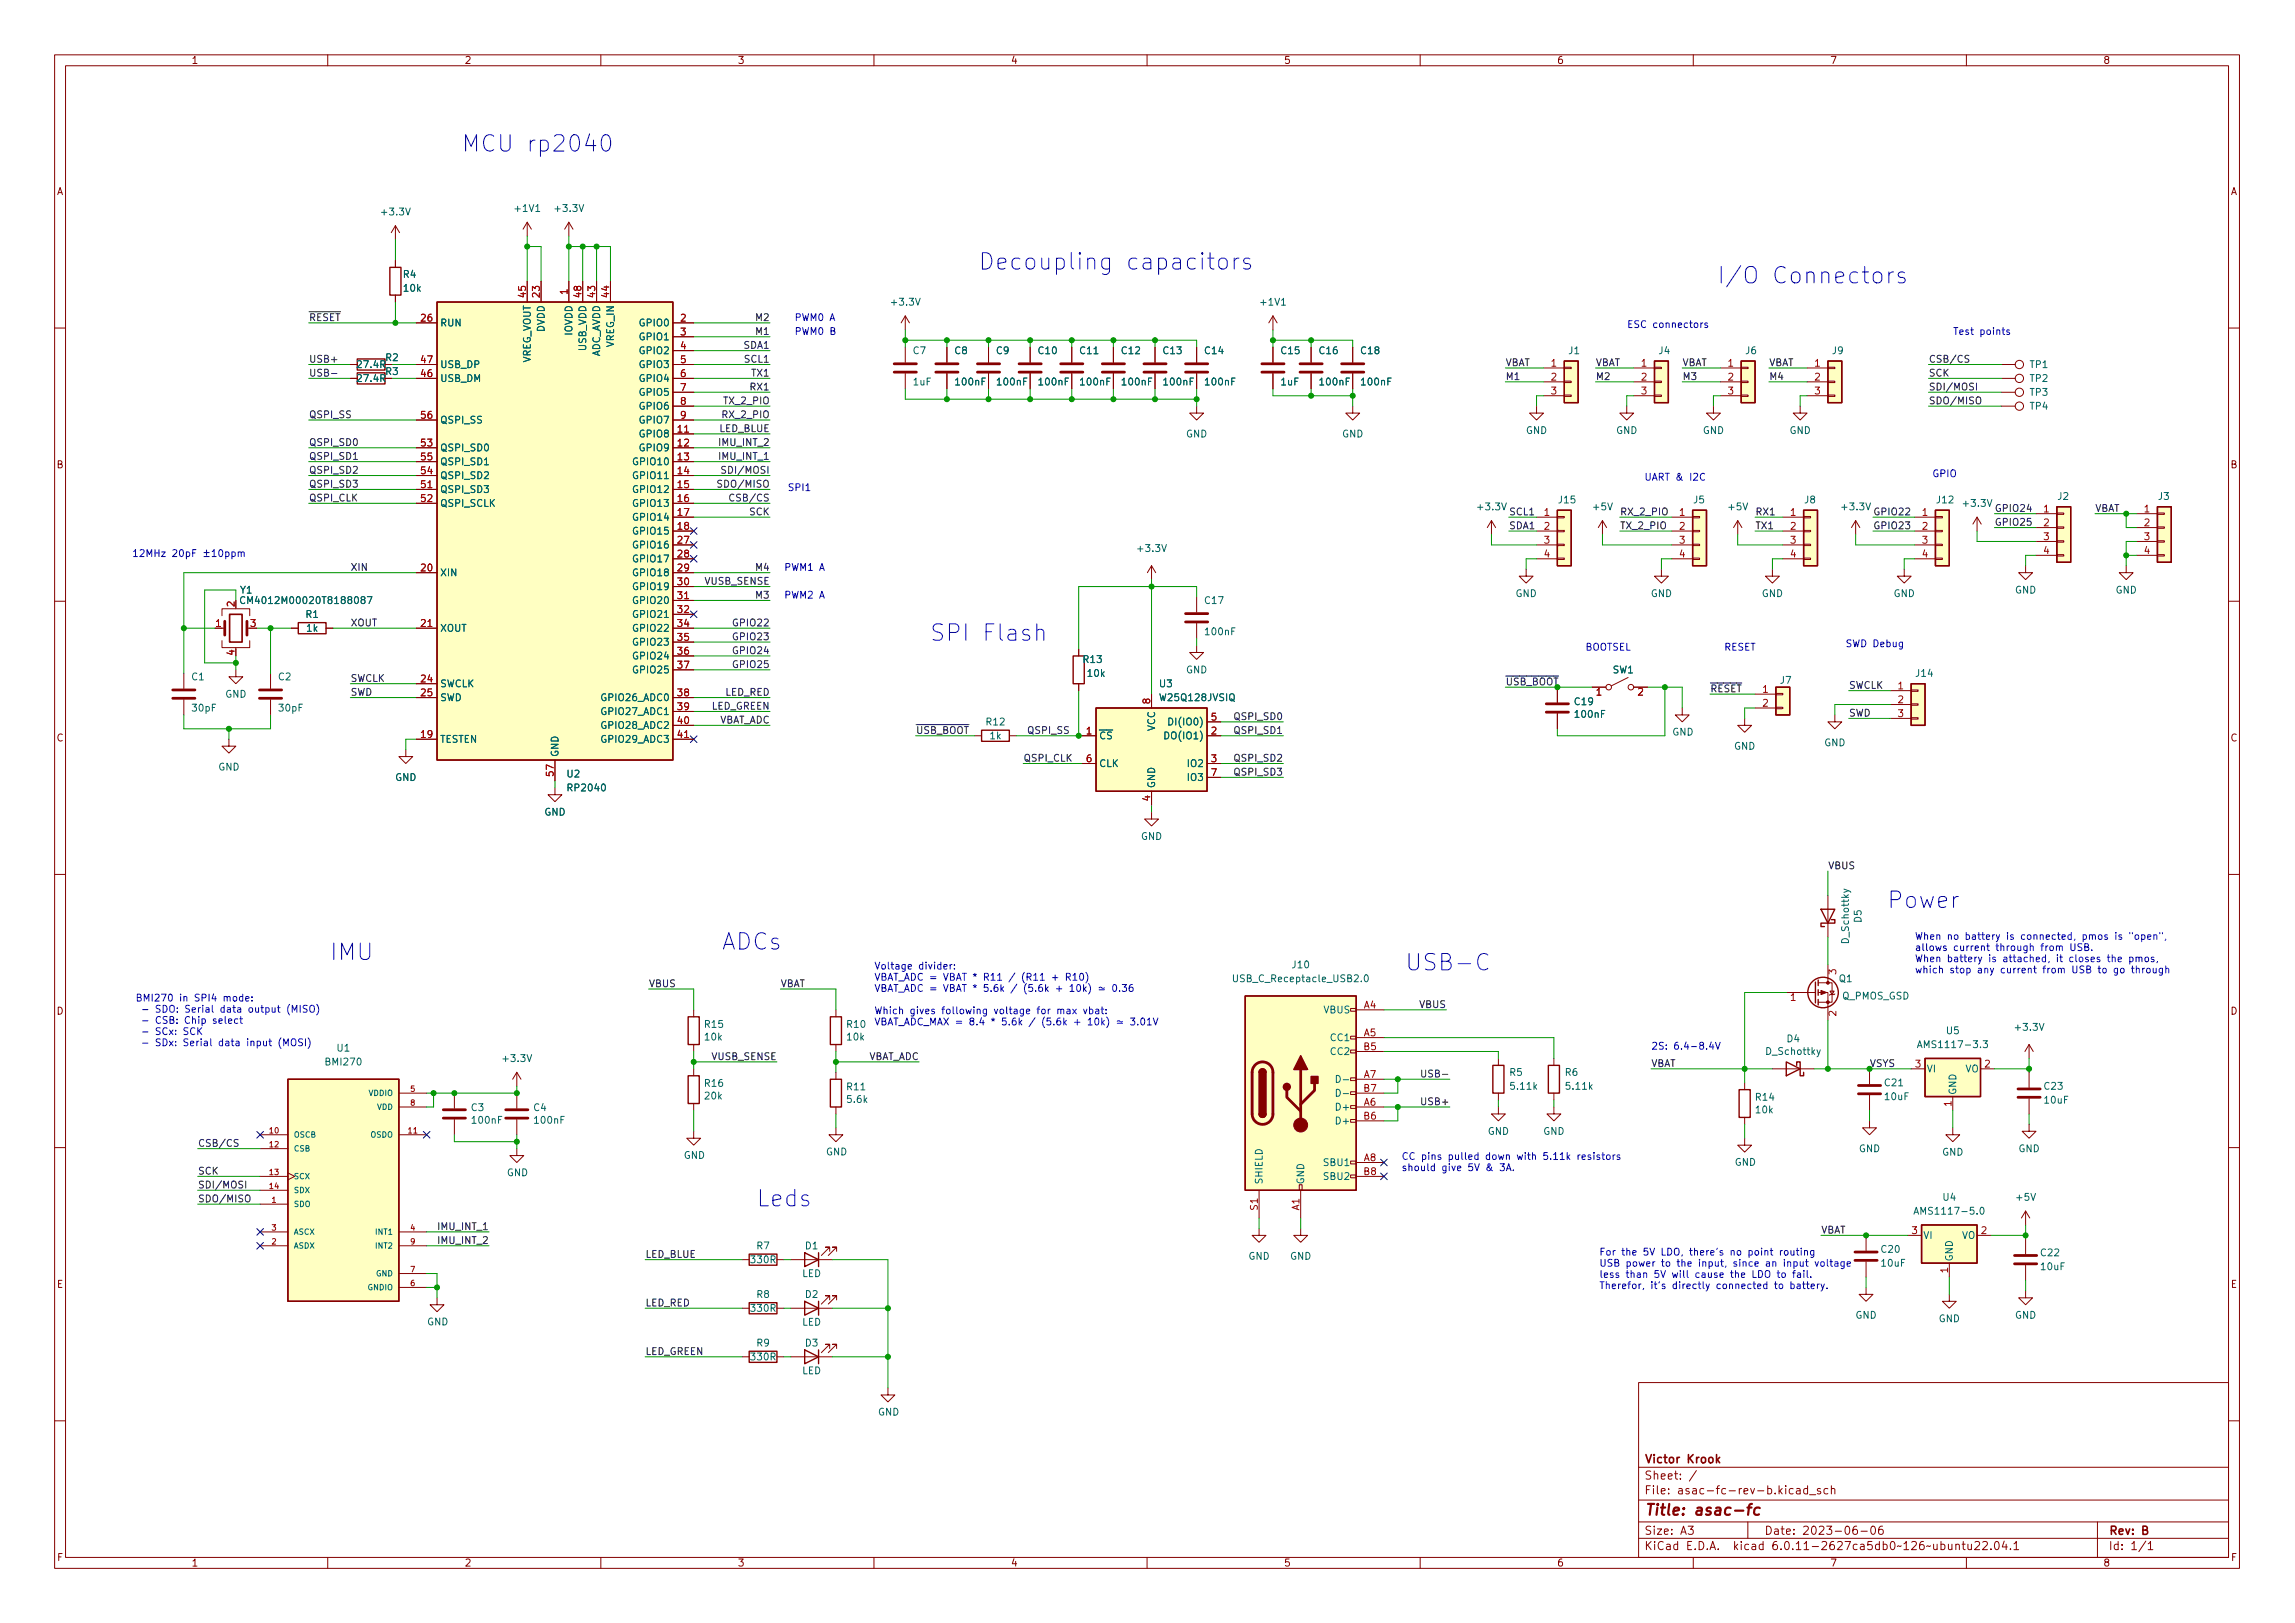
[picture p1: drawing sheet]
<svg xmlns="http://www.w3.org/2000/svg" width="420mm" height="297mm" viewBox="0 0 420 297" stroke-linecap="round" stroke-linejoin="round" font-family="sans-serif">
<defs><g id="words">
<g font-size="4.2" fill="#0000c2">
<text x="84.5" y="27.8">MCU rp2040</text>
<text x="179.1" y="49.4">Decoupling</text>
<text x="206.2" y="49.4">capacitors</text>
<text x="314.3" y="51.9">I/O</text>
<text x="324.5" y="51.9">Connectors</text>
<text x="170.2" y="117.3">SPI</text>
<text x="179.9" y="117.3">Flash</text>
<text x="345.4" y="166.2">Power</text>
<text x="132.1" y="173.8">ADCs</text>
<text x="60.3" y="175.7">IMU</text>
<text x="257.2" y="177.6">USB-C</text>
<text x="138.4" y="220.8">Leds</text>
</g>
<g font-size="2.8" fill="#840000">
<text x="301" y="277.9">Title:</text>
<text x="310.2" y="277.9">asac-fc</text>
</g>
<g font-size="2.1" fill="#840000">
<text x="301" y="268.2">Victor</text>
<text x="308.9" y="268.2">Krook</text>
<text x="301" y="273.9">File:</text>
<text x="301" y="271.2">Sheet:</text>
<text x="307.4" y="273.9">asac-fc-rev-b.kicad_sch</text>
<text x="301" y="281.3">Size:</text>
<text x="307.6" y="281.3">A3</text>
<text x="323" y="281.3">Date:</text>
<text x="330" y="281.3">2023-06-06</text>
<text x="386" y="281.3">Rev:</text>
<text x="392.1" y="281.3">B</text>
<text x="301" y="284.1">KiCad</text>
<text x="308.7" y="284.1">E.D.A.</text>
<text x="317.6" y="284.1">kicad</text>
<text x="324.8" y="284.1">6.0.11-2627ca5db0~126~ubuntu22.04.1</text>
<text x="386" y="284.1">Id:</text>
<text x="390.1" y="284.1">1/1</text>
</g>
<g font-size="1.8" fill="#840000">
<text x="35" y="12.1">1</text>
<text x="85" y="12.1">2</text>
<text x="135" y="12.1">3</text>
<text x="185" y="12.1">4</text>
<text x="235" y="12.1">5</text>
<text x="285" y="12.1">6</text>
<text x="335" y="12.1">7</text>
<text x="385" y="12.1">8</text>
<text x="10.4" y="36.1">A</text>
<text x="408.4" y="36.1">A</text>
<text x="70.4" y="66.5">R2</text>
<text x="70.4" y="69">R3</text>
<text x="10.3" y="86.1">B</text>
<text x="408.3" y="86.1">B</text>
<text x="10.3" y="136.1">C</text>
<text x="408.3" y="136.1">C</text>
<text x="10.3" y="186.1">D</text>
<text x="408.3" y="186.1">D</text>
<text x="10.3" y="236.1">E</text>
<text x="408.3" y="236.1">E</text>
<text x="10.4" y="286.1">F</text>
<text x="35" y="287.1">1</text>
<text x="85" y="287.1">2</text>
<text x="135" y="287.1">3</text>
<text x="185" y="287.1">4</text>
<text x="235" y="287.1">5</text>
<text x="285" y="287.1">6</text>
<text x="335" y="287.1">7</text>
<text x="385" y="287.1">8</text>
<text x="408.4" y="286.1">F</text>
</g>
<g font-size="1.8" fill="#006464">
<text x="69.5" y="39.8">+3.3V</text>
<text x="93.9" y="39.2">+1V1</text>
<text x="101.2" y="39.2">+3.3V</text>
<text x="73.7" y="51.2">R4</text>
<text x="73.7" y="53.8">10k</text>
<text x="162.8" y="56.3">+3.3V</text>
<text x="230.4" y="56.3">+1V1</text>
<text x="80.5" y="60.1">RUN</text>
<text x="100.1" y="60.8" transform="rotate(-90 100.1 60.8)">DVDD</text>
<text x="105.2" y="61.5" transform="rotate(-90 105.2 61.5)">IOVDD</text>
<text x="107.7" y="64.3" transform="rotate(-90 107.7 64.3)">USB_VDD</text>
<text x="110.2" y="65.3" transform="rotate(-90 110.2 65.3)">ADC_AVDD</text>
<text x="112.8" y="63.6" transform="rotate(-90 112.8 63.6)">VREG_IN</text>
<text x="116.8" y="60.1">GPIO0</text>
<text x="116.8" y="62.7">GPIO1</text>
<text x="116.8" y="65.2">GPIO2</text>
<text x="167" y="65.2">C7</text>
<text x="174.6" y="65.2">C8</text>
<text x="182.2" y="65.2">C9</text>
<text x="189.9" y="65.2">C10</text>
<text x="197.5" y="65.2">C11</text>
<text x="205.1" y="65.2">C12</text>
<text x="212.7" y="65.2">C13</text>
<text x="220.3" y="65.2">C14</text>
<text x="234.3" y="65.2">C15</text>
<text x="241.3" y="65.2">C16</text>
<text x="248.9" y="65.2">C18</text>
<text x="287" y="65.2">J1</text>
<text x="303.5" y="65.2">J4</text>
<text x="319.4" y="65.2">J6</text>
<text x="335.3" y="65.2">J9</text>
<text x="65.1" y="67.7">27.4R</text>
<text x="65.1" y="70.3">27.4R</text>
<text x="80.5" y="70.3">USB_DM</text>
<text x="80.5" y="67.7">USB_DP</text>
<text x="97.5" y="66.4" transform="rotate(-90 97.5 66.4)">VREG_VOUT</text>
<text x="116.8" y="67.7">GPIO3</text>
<text x="116.8" y="70.3">GPIO4</text>
<text x="167" y="70.9">1uF</text>
<text x="174.6" y="70.9">100nF</text>
<text x="182.2" y="70.9">100nF</text>
<text x="189.9" y="70.9">100nF</text>
<text x="197.5" y="70.9">100nF</text>
<text x="205.1" y="70.9">100nF</text>
<text x="212.7" y="70.9">100nF</text>
<text x="220.3" y="70.9">100nF</text>
<text x="234.3" y="70.9">1uF</text>
<text x="241.3" y="70.9">100nF</text>
<text x="248.9" y="70.9">100nF</text>
<text x="371.5" y="70.3">TP2</text>
<text x="371.5" y="67.7">TP1</text>
<text x="80.5" y="77.9">QSPI_SS</text>
<text x="116.8" y="72.8">GPIO5</text>
<text x="116.8" y="75.4">GPIO6</text>
<text x="116.8" y="77.9">GPIO7</text>
<text x="371.5" y="72.8">TP3</text>
<text x="371.5" y="75.4">TP4</text>
<text x="80.5" y="83">QSPI_SD0</text>
<text x="116.8" y="80.4">GPIO8</text>
<text x="116.8" y="83">GPIO9</text>
<text x="217.1" y="80.4">GND</text>
<text x="245.6" y="80.4">GND</text>
<text x="279.3" y="79.8">GND</text>
<text x="295.8" y="79.8">GND</text>
<text x="311.7" y="79.8">GND</text>
<text x="327.6" y="79.8">GND</text>
<text x="80.5" y="88.1">QSPI_SD2</text>
<text x="80.5" y="85.5">QSPI_SD1</text>
<text x="115.6" y="85.5">GPIO10</text>
<text x="115.6" y="88.1">GPIO11</text>
<text x="80.5" y="90.6">QSPI_SD3</text>
<text x="80.5" y="93.1">QSPI_SCLK</text>
<text x="115.6" y="90.6">GPIO12</text>
<text x="115.6" y="93.1">GPIO13</text>
<text x="115.6" y="95.7">GPIO14</text>
<text x="270.1" y="93.8">+3.3V</text>
<text x="285.1" y="92.5">J15</text>
<text x="291.4" y="93.8">+5V</text>
<text x="309.9" y="92.5">J5</text>
<text x="316.1" y="93.8">+5V</text>
<text x="330.2" y="92.5">J8</text>
<text x="336.8" y="93.8">+3.3V</text>
<text x="354.3" y="92.5">J12</text>
<text x="359" y="93.1">+3.3V</text>
<text x="376.6" y="91.9">J2</text>
<text x="395" y="91.9">J3</text>
<text x="115.6" y="98.2">GPIO15</text>
<text x="115.6" y="100.8">GPIO16</text>
<text x="207.9" y="101.4">+3.3V</text>
<text x="80.5" y="105.8">XIN</text>
<text x="115.6" y="103.3">GPIO17</text>
<text x="115.6" y="105.8">GPIO18</text>
<text x="43.7" y="110.9">CM4012M00020T8188087</text>
<text x="43.9" y="109">Y1</text>
<text x="55.8" y="113.5">R1</text>
<text x="115.6" y="108.4">GPIO19</text>
<text x="115.6" y="110.9">GPIO20</text>
<text x="115.6" y="113.5">GPIO21</text>
<text x="220.3" y="110.9">C17</text>
<text x="277.4" y="109.6">GND</text>
<text x="302.2" y="109.6">GND</text>
<text x="322.5" y="109.6">GND</text>
<text x="346.6" y="109.6">GND</text>
<text x="368.8" y="109">GND</text>
<text x="387.2" y="109">GND</text>
<text x="56" y="116">1k</text>
<text x="80.5" y="116">XOUT</text>
<text x="115.6" y="116">GPIO22</text>
<text x="115.6" y="118.5">GPIO23</text>
<text x="220.3" y="116.6">100nF</text>
<text x="34.9" y="124.9">C1</text>
<text x="50.8" y="124.9">C2</text>
<text x="115.6" y="121.1">GPIO24</text>
<text x="115.6" y="123.6">GPIO25</text>
<text x="198.1" y="121.7">R13</text>
<text x="198.9" y="124.2">10k</text>
<text x="217.1" y="123.6">GND</text>
<text x="295.2" y="123.6">SW1</text>
<text x="325.8" y="125.5">J7</text>
<text x="350.5" y="124.2">J14</text>
<text x="34.9" y="130.6">30pF</text>
<text x="41.2" y="128.1">GND</text>
<text x="50.8" y="130.6">30pF</text>
<text x="80.5" y="126.2">SWCLK</text>
<text x="80.5" y="128.7">SWD</text>
<text x="109.8" y="128.7">GPIO26_ADC0</text>
<text x="109.8" y="131.2">GPIO27_ADC1</text>
<text x="212.1" y="126.2">U3</text>
<text x="212.1" y="128.7">W25Q128JVSIQ</text>
<text x="288" y="129.4">C19</text>
<text x="288" y="131.7">100nF</text>
<text x="80.5" y="136.3">TESTEN</text>
<text x="109.8" y="133.8">GPIO28_ADC2</text>
<text x="109.8" y="136.3">GPIO29_ADC3</text>
<text x="180.3" y="133.1">R12</text>
<text x="181" y="135.7">1k</text>
<text x="201.2" y="135.7">~{CS}</text>
<text x="211.8" y="133.9" transform="rotate(-90 211.8 133.9)">VCC</text>
<text x="212.9" y="135.7">DO(IO1)</text>
<text x="213.6" y="133.1">DI(IO0)</text>
<text x="306.1" y="135">GND</text>
<text x="317.4" y="137.6">GND</text>
<text x="333.9" y="136.9">GND</text>
<text x="39.9" y="141.4">GND</text>
<text x="72.3" y="143.3">GND</text>
<text x="102.6" y="138.6" transform="rotate(-90 102.6 138.6)">GND</text>
<text x="103.6" y="142.7">U2</text>
<text x="201.2" y="140.8">CLK</text>
<text x="217.2" y="140.8">IO2</text>
<text x="217.2" y="143.3">IO3</text>
<text x="99.6" y="149.6">GND</text>
<text x="103.6" y="145.2">RP2040</text>
<text x="211.8" y="144.3" transform="rotate(-90 211.8 144.3)">GND</text>
<text x="208.8" y="154.1">GND</text>
<text x="338.9" y="172.9" transform="rotate(-90 338.9 172.9)">D_Schottky</text>
<text x="341.2" y="169" transform="rotate(-90 341.2 169)">D5</text>
<text x="236.4" y="177.6">J10</text>
<text x="225.4" y="180.1">USB_C_Receptacle_USB2.0</text>
<text x="242.2" y="185.8">VBUS</text>
<text x="336.6" y="180.1">Q1</text>
<text x="337.2" y="183.3">Q_PMOS_GSD</text>
<text x="128.8" y="188.5">R15</text>
<text x="128.8" y="190.8">10k</text>
<text x="154.8" y="188.5">R10</text>
<text x="154.8" y="190.8">10k</text>
<text x="243.4" y="190.9">CC1</text>
<text x="327" y="191.1">D4</text>
<text x="356.2" y="189.7">U5</text>
<text x="368.6" y="189">+3.3V</text>
<text x="59.3" y="195.4">BMI270</text>
<text x="61.5" y="192.8">U1</text>
<text x="91.7" y="194.7">+3.3V</text>
<text x="243.4" y="193.5">CC2</text>
<text x="276.2" y="197.3">R5</text>
<text x="286.4" y="197.3">R6</text>
<text x="323.1" y="193.4">D_Schottky</text>
<text x="350.8" y="192.2">AMS1117-3.3</text>
<text x="352.7" y="196.6">VI</text>
<text x="359.8" y="196.6">VO</text>
<text x="86.1" y="203.7">C3</text>
<text x="97.5" y="203.7">C4</text>
<text x="128.8" y="199.3">R16</text>
<text x="128.8" y="201.6">20k</text>
<text x="154.8" y="199.9">R11</text>
<text x="154.8" y="202.2">5.6k</text>
<text x="244.3" y="203.6">D+</text>
<text x="276.2" y="199.8">5.11k</text>
<text x="286.4" y="199.8">5.11k</text>
<text x="321.2" y="201.8">R14</text>
<text x="344.8" y="199.2">C21</text>
<text x="344.8" y="201.7">10uF</text>
<text x="358.5" y="200.4" transform="rotate(-90 358.5 200.4)">GND</text>
<text x="374" y="199.8">C23</text>
<text x="374" y="202.4">10uF</text>
<text x="86.1" y="206">100nF</text>
<text x="97.5" y="206">100nF</text>
<text x="244.3" y="206.2">D+</text>
<text x="272.3" y="208.1">GND</text>
<text x="282.5" y="208.1">GND</text>
<text x="321.2" y="204.1">10k</text>
<text x="92.7" y="215.6">GND</text>
<text x="125.1" y="212.5">GND</text>
<text x="151.2" y="211.8">GND</text>
<text x="242.1" y="213.8">SBU1</text>
<text x="317.5" y="213.7">GND</text>
<text x="340.3" y="211.2">GND</text>
<text x="355.5" y="211.9">GND</text>
<text x="369.5" y="211.2">GND</text>
<text x="231.5" y="216.8" transform="rotate(-90 231.5 216.8)">SHIELD</text>
<text x="239.1" y="216.8" transform="rotate(-90 239.1 216.8)">GND</text>
<text x="242.1" y="216.3">SBU2</text>
<text x="355.5" y="220.1">U4</text>
<text x="368.8" y="220.1">+5V</text>
<text x="350.2" y="222.7">AMS1117-5.0</text>
<text x="352" y="227.1">VI</text>
<text x="359.1" y="227.1">VO</text>
<text x="137.2" y="231.6">330R</text>
<text x="138.4" y="229">R7</text>
<text x="147.3" y="229">D1</text>
<text x="228.5" y="230.9">GND</text>
<text x="236.1" y="230.9">GND</text>
<text x="344.2" y="229.7">C20</text>
<text x="344.2" y="232.2">10uF</text>
<text x="357.9" y="230.9" transform="rotate(-90 357.9 230.9)">GND</text>
<text x="373.4" y="230.3">C22</text>
<text x="373.4" y="232.8">10uF</text>
<text x="138.4" y="237.9">R8</text>
<text x="146.8" y="234.1">LED</text>
<text x="147.3" y="237.9">D2</text>
<text x="78.1" y="242.9">GND</text>
<text x="137.2" y="240.5">330R</text>
<text x="146.8" y="243">LED</text>
<text x="339.6" y="241.7">GND</text>
<text x="354.9" y="242.4">GND</text>
<text x="368.8" y="241.7">GND</text>
<text x="137.2" y="249.3">330R</text>
<text x="138.4" y="246.8">R9</text>
<text x="146.8" y="251.9">LED</text>
<text x="147.3" y="246.8">D3</text>
<text x="160.7" y="259.5">GND</text>
</g>
<g font-size="1.8" fill="#0f0f0f">
<text x="56.5" y="58.7">~{RESET}</text>
<text x="138.2" y="58.7">M2</text>
<text x="136" y="63.8">SDA1</text>
<text x="138.2" y="61.3">M1</text>
<text x="56.5" y="68.9">USB-</text>
<text x="56.5" y="66.4">USB+</text>
<text x="136.1" y="66.4">SCL1</text>
<text x="137.1" y="71.4">RX1</text>
<text x="137.4" y="68.9">TX1</text>
<text x="275.6" y="69.5">M1</text>
<text x="275.6" y="67">VBAT</text>
<text x="292.1" y="69.5">M2</text>
<text x="292.1" y="67">VBAT</text>
<text x="308" y="67">VBAT</text>
<text x="308" y="69.5">M3</text>
<text x="323.8" y="67">VBAT</text>
<text x="323.8" y="69.5">M4</text>
<text x="353.1" y="71.4">SDI/MOSI</text>
<text x="353.1" y="66.4">CSB/CS</text>
<text x="353.1" y="68.9">SCK</text>
<text x="56.5" y="76.5">QSPI_SS</text>
<text x="132" y="76.5">RX_2_PIO</text>
<text x="132.3" y="74">TX_2_PIO</text>
<text x="353.1" y="74">SDO/MISO</text>
<text x="56.5" y="81.6">QSPI_SD0</text>
<text x="131.4" y="81.6">IMU_INT_2</text>
<text x="131.6" y="79.1">LED_BLUE</text>
<text x="56.5" y="89.2">QSPI_SD3</text>
<text x="56.5" y="84.1">QSPI_SD1</text>
<text x="56.5" y="86.7">QSPI_SD2</text>
<text x="131.1" y="89.2">SDO/MISO</text>
<text x="131.4" y="84.1">IMU_INT_1</text>
<text x="131.8" y="86.7">SDI/MOSI</text>
<text x="56.5" y="91.8">QSPI_CLK</text>
<text x="133.3" y="91.8">CSB/CS</text>
<text x="137.1" y="94.3">SCK</text>
<text x="276.2" y="94.3">SCL1</text>
<text x="296.5" y="94.3">RX_2_PIO</text>
<text x="321.3" y="94.3">RX1</text>
<text x="342.9" y="94.3">GPIO22</text>
<text x="365.1" y="93.7">GPIO24</text>
<text x="383.5" y="93.7">VBAT</text>
<text x="276.2" y="96.8">SDA1</text>
<text x="296.5" y="96.8">TX_2_PIO</text>
<text x="321.3" y="96.8">TX1</text>
<text x="342.9" y="96.8">GPIO23</text>
<text x="365.1" y="96.2">GPIO25</text>
<text x="64.1" y="104.5">XIN</text>
<text x="128.9" y="107">VUSB_SENSE</text>
<text x="138.2" y="104.5">M4</text>
<text x="138.2" y="109.5">M3</text>
<text x="64.1" y="114.6">XOUT</text>
<text x="133.9" y="114.6">GPIO22</text>
<text x="133.9" y="117.2">GPIO23</text>
<text x="133.9" y="119.7">GPIO24</text>
<text x="64.1" y="124.8">SWCLK</text>
<text x="133.9" y="122.2">GPIO25</text>
<text x="64.1" y="127.3">SWD</text>
<text x="130.2" y="129.9">LED_GREEN</text>
<text x="132.7" y="127.3">LED_RED</text>
<text x="225.7" y="131.8">QSPI_SD0</text>
<text x="313.1" y="126.7">~{RESET}</text>
<text x="338.5" y="126.1">SWCLK</text>
<text x="338.5" y="131.1">SWD</text>
<text x="131.8" y="132.4">VBAT_ADC</text>
<text x="167.6" y="134.3">~{USB_BOOT}</text>
<text x="188" y="134.3">QSPI_SS</text>
<text x="225.7" y="134.3">QSPI_SD1</text>
<text x="187.3" y="139.4">QSPI_CLK</text>
<text x="225.7" y="139.4">QSPI_SD2</text>
<text x="225.7" y="141.9">QSPI_SD3</text>
<text x="334.6" y="159.1">VBUS</text>
<text x="118.7" y="180.7">VBUS</text>
<text x="142.9" y="180.7">VBAT</text>
<text x="259.7" y="184.5">VBUS</text>
<text x="130.2" y="194">VUSB_SENSE</text>
<text x="159.1" y="194">VBAT_ADC</text>
<text x="259.9" y="197.2">USB-</text>
<text x="302.3" y="195.3">VBAT</text>
<text x="342.3" y="195.3">VSYS</text>
<text x="259.9" y="202.3">USB+</text>
<text x="36.2" y="209.9">CSB/CS</text>
<text x="36.2" y="215">SCK</text>
<text x="36.2" y="220">SDO/MISO</text>
<text x="36.2" y="217.5">SDI/MOSI</text>
<text x="79.9" y="225.1">IMU_INT_1</text>
<text x="79.9" y="227.7">IMU_INT_2</text>
<text x="333.4" y="225.7">VBAT</text>
<text x="118.1" y="230.2">LED_BLUE</text>
<text x="118.1" y="239.1">LED_RED</text>
<text x="118.1" y="248">LED_GREEN</text>
</g>
<g font-size="1.8" fill="#a90000">
<text x="76.8" y="58.8">26</text>
<text x="96.3" y="54.7" transform="rotate(-90 96.3 54.7)">45</text>
<text x="98.8" y="54.7" transform="rotate(-90 98.8 54.7)">23</text>
<text x="103.9" y="54.1" transform="rotate(-90 103.9 54.1)">1</text>
<text x="106.4" y="54.7" transform="rotate(-90 106.4 54.7)">48</text>
<text x="109" y="54.7" transform="rotate(-90 109 54.7)">43</text>
<text x="111.5" y="54.7" transform="rotate(-90 111.5 54.7)">44</text>
<text x="124.4" y="58.8">2</text>
<text x="124.4" y="61.4">3</text>
<text x="124.4" y="63.9">4</text>
<text x="76.8" y="69">46</text>
<text x="76.8" y="66.5">47</text>
<text x="124.4" y="66.5">5</text>
<text x="124.4" y="69">6</text>
<text x="124.4" y="71.5">7</text>
<text x="283.8" y="67.1">1</text>
<text x="283.8" y="69.6">2</text>
<text x="300.3" y="67.1">1</text>
<text x="300.3" y="69.6">2</text>
<text x="316.2" y="67.1">1</text>
<text x="316.2" y="69.6">2</text>
<text x="332.1" y="67.1">1</text>
<text x="332.1" y="69.6">2</text>
<text x="76.8" y="76.6">56</text>
<text x="124.4" y="74.1">8</text>
<text x="124.4" y="76.6">9</text>
<text x="283.8" y="72.2">3</text>
<text x="300.3" y="72.2">3</text>
<text x="316.2" y="72.2">3</text>
<text x="332.1" y="72.2">3</text>
<text x="76.8" y="81.7">53</text>
<text x="123.8" y="79.2">11</text>
<text x="123.8" y="81.7">12</text>
<text x="76.8" y="89.3">51</text>
<text x="76.8" y="86.8">54</text>
<text x="76.8" y="84.2">55</text>
<text x="123.8" y="84.2">13</text>
<text x="123.8" y="86.8">14</text>
<text x="123.8" y="89.3">15</text>
<text x="76.8" y="91.9">52</text>
<text x="123.8" y="91.9">16</text>
<text x="123.8" y="94.4">17</text>
<text x="282.5" y="94.4">1</text>
<text x="307.3" y="94.4">1</text>
<text x="327.6" y="94.4">1</text>
<text x="351.7" y="94.4">1</text>
<text x="374" y="93.8">1</text>
<text x="392.4" y="93.8">1</text>
<text x="123.8" y="96.9">18</text>
<text x="123.8" y="99.5">27</text>
<text x="282.5" y="96.9">2</text>
<text x="282.5" y="99.5">3</text>
<text x="307.3" y="96.9">2</text>
<text x="307.3" y="99.5">3</text>
<text x="327.6" y="96.9">2</text>
<text x="327.6" y="99.5">3</text>
<text x="351.7" y="96.9">2</text>
<text x="351.7" y="99.5">3</text>
<text x="374" y="96.3">2</text>
<text x="374" y="98.8">3</text>
<text x="374" y="101.4">4</text>
<text x="392.4" y="96.3">2</text>
<text x="392.4" y="98.8">3</text>
<text x="392.4" y="101.4">4</text>
<text x="76.8" y="104.6">20</text>
<text x="123.8" y="102">28</text>
<text x="123.8" y="104.6">29</text>
<text x="123.8" y="107.1">30</text>
<text x="282.5" y="102">4</text>
<text x="307.3" y="102">4</text>
<text x="327.6" y="102">4</text>
<text x="351.7" y="102">4</text>
<text x="42.9" y="111.2" transform="rotate(-90 42.9 111.2)">2</text>
<text x="123.8" y="109.6">31</text>
<text x="123.8" y="112.2">32</text>
<text x="39.3" y="114.7">1</text>
<text x="45.7" y="114.7">3</text>
<text x="76.8" y="114.7">21</text>
<text x="123.8" y="114.7">34</text>
<text x="123.8" y="117.3">35</text>
<text x="123.8" y="119.8">36</text>
<text x="42.9" y="120.1" transform="rotate(-90 42.9 120.1)">4</text>
<text x="76.8" y="124.9">24</text>
<text x="123.8" y="122.3">37</text>
<text x="76.8" y="127.4">25</text>
<text x="123.8" y="127.4">38</text>
<text x="123.8" y="130">39</text>
<text x="210.6" y="129" transform="rotate(-90 210.6 129)">8</text>
<text x="221.6" y="131.9">5</text>
<text x="292.1" y="128.1">1</text>
<text x="322.5" y="126.8">1</text>
<text x="322.5" y="129.3">2</text>
<text x="347.3" y="126.1">1</text>
<text x="347.3" y="128.7">2</text>
<text x="347.3" y="131.2">3</text>
<text x="76.8" y="135">19</text>
<text x="123.8" y="132.5">40</text>
<text x="123.8" y="135">41</text>
<text x="198.7" y="134.4">1</text>
<text x="221.6" y="134.4">2</text>
<text x="101.3" y="142.3" transform="rotate(-90 101.3 142.3)">57</text>
<text x="198.7" y="139.5">6</text>
<text x="221.6" y="139.5">3</text>
<text x="221.6" y="142">7</text>
<text x="210.6" y="146.8" transform="rotate(-90 210.6 146.8)">4</text>
<text x="249.6" y="184.6">A4</text>
<text x="327.6" y="183.9">1</text>
<text x="249.6" y="189.6">A5</text>
<text x="249.5" y="192.2">B5</text>
<text x="249.6" y="197.3">A7</text>
<text x="350.5" y="195.4">3</text>
<text x="363.2" y="195.4">2</text>
<text x="249.5" y="199.8">B7</text>
<text x="249.6" y="202.3">A6</text>
<text x="357.3" y="202.6" transform="rotate(-90 357.3 202.6)">1</text>
<text x="249.5" y="204.9">B6</text>
<text x="249.5" y="215">B8</text>
<text x="249.6" y="212.5">A8</text>
<text x="230.3" y="221.7" transform="rotate(-90 230.3 221.7)">S1</text>
<text x="237.9" y="221.6" transform="rotate(-90 237.9 221.6)">A1</text>
<text x="349.8" y="225.8">3</text>
<text x="362.5" y="225.8">2</text>
<text x="356.6" y="233.1" transform="rotate(-90 356.6 233.1)">1</text>
</g>
<g font-size="1.8" fill="#0000c2">
<text x="145.4" y="58.7">PWM0 A</text>
<text x="145.4" y="61.3">PWM0 B</text>
<text x="297.8" y="60">ESC connectors</text>
<text x="357.5" y="61.3">Test</text>
<text x="362.4" y="61.3">points</text>
<text x="144.1" y="89.9">SPI1</text>
<text x="301" y="88">UART &amp;</text>
<text x="309.5" y="88">I2C</text>
<text x="353.7" y="87.3">GPIO</text>
<text x="24.1" y="101.9">12MHz</text>
<text x="31.5" y="101.9">20pF</text>
<text x="143.5" y="104.5">PWM1 A</text>
<text x="143.5" y="109.5">PWM2 A</text>
<text x="290.2" y="119.1">BOOTSEL</text>
<text x="315.6" y="119.1">RESET</text>
<text x="337.8" y="118.4">SWD Debug</text>
<text x="350.5" y="172">When</text>
<text x="356.5" y="172">no</text>
<text x="359.9" y="172">battery</text>
<text x="367.6" y="172">is</text>
<text x="370.4" y="172">connected,</text>
<text x="381.8" y="172">pmos</text>
<text x="390.7" y="172">&quot;open&quot;,</text>
<text x="160" y="177.4">Voltage</text>
<text x="160" y="179.5">VBAT_ADC =</text>
<text x="168.2" y="177.4">divider:</text>
<text x="172.8" y="179.5">VBAT *</text>
<text x="180.5" y="179.5">R11</text>
<text x="185.3" y="179.5">/</text>
<text x="187.7" y="179.5">(R11</text>
<text x="193.4" y="179.5">+</text>
<text x="196.1" y="179.5">R10)</text>
<text x="350.5" y="174">allows</text>
<text x="350.5" y="176.1">When</text>
<text x="350.5" y="178.1">which</text>
<text x="356.5" y="176.1">battery</text>
<text x="357" y="178.1">stop</text>
<text x="357.6" y="174">current</text>
<text x="362.1" y="178.1">any</text>
<text x="364.2" y="176.1">is</text>
<text x="365.5" y="174">through</text>
<text x="366.5" y="178.1">current</text>
<text x="366.9" y="176.1">attached,</text>
<text x="373.9" y="174">from</text>
<text x="374.4" y="178.1">from</text>
<text x="376.9" y="176.1">it</text>
<text x="379.3" y="176.1">closes</text>
<text x="379.4" y="174">USB.</text>
<text x="379.9" y="178.1">USB</text>
<text x="384.8" y="178.1">to</text>
<text x="386.5" y="176.1">the</text>
<text x="390.6" y="176.1">pmos,</text>
<text x="391.2" y="178.1">through</text>
<text x="24.8" y="183.3">BMI270</text>
<text x="28.6" y="185.3">SDO: Serial</text>
<text x="32.8" y="183.3">in</text>
<text x="35.7" y="183.3">SPI4</text>
<text x="40.7" y="185.3">data</text>
<text x="41.1" y="183.3">mode:</text>
<text x="46" y="185.3">output</text>
<text x="53.2" y="185.3">(MISO)</text>
<text x="160" y="181.5">VBAT_ADC =</text>
<text x="160" y="185.6">Which</text>
<text x="166.6" y="185.6">gives</text>
<text x="172.5" y="185.6">following</text>
<text x="172.8" y="181.5">VBAT *</text>
<text x="180.5" y="181.5">5.6k</text>
<text x="182.2" y="185.6">voltage</text>
<text x="185.6" y="181.5">/</text>
<text x="188.1" y="181.5">(5.6k</text>
<text x="190.3" y="185.6">for</text>
<text x="194" y="185.6">max</text>
<text x="194.1" y="181.5">+</text>
<text x="196.8" y="181.5">10k)</text>
<text x="199" y="185.6">vbat:</text>
<text x="204.9" y="181.5">0.36</text>
<text x="28.6" y="187.4">CSB:</text>
<text x="28.6" y="189.4">SCx:</text>
<text x="28.6" y="191.5">SDx:</text>
<text x="33.8" y="189.4">SCK</text>
<text x="33.8" y="191.5">Serial</text>
<text x="34.1" y="187.4">Chip</text>
<text x="39.3" y="187.4">select</text>
<text x="40.4" y="191.5">data</text>
<text x="45.7" y="191.5">input</text>
<text x="51.6" y="191.5">(MOSI)</text>
<text x="160" y="187.6">VBAT_ADC_MAX =</text>
<text x="177.6" y="187.6">8.4</text>
<text x="181.7" y="187.6">*</text>
<text x="183.8" y="187.6">5.6k</text>
<text x="189" y="187.6">/</text>
<text x="191.4" y="187.6">(5.6k</text>
<text x="197.4" y="187.6">+</text>
<text x="200.1" y="187.6">10k)</text>
<text x="208.2" y="187.6">3.01V</text>
<text x="302.3" y="192.1">2S:</text>
<text x="306.4" y="192.1">6.4-8.4V</text>
<text x="256.5" y="212.3">CC pins</text>
<text x="256.5" y="214.3">should</text>
<text x="263.9" y="214.3">give</text>
<text x="265.3" y="212.3">pulled</text>
<text x="268.9" y="214.3">5V</text>
<text x="272.2" y="212.3">down</text>
<text x="272.3" y="214.3">&amp;</text>
<text x="275" y="214.3">3A.</text>
<text x="278.1" y="212.3">with</text>
<text x="283.1" y="212.3">5.11k</text>
<text x="289.4" y="212.3">resistors</text>
<text x="292.7" y="229.8">For</text>
<text x="292.7" y="231.8">USB</text>
<text x="292.7" y="233.9">less</text>
<text x="296.9" y="229.8">the</text>
<text x="297.7" y="231.8">power</text>
<text x="297.7" y="233.9">than</text>
<text x="301" y="229.8">5V</text>
<text x="303" y="233.9">5V</text>
<text x="304.3" y="231.8">to</text>
<text x="304.4" y="229.8">LDO, there's</text>
<text x="306.4" y="233.9">will</text>
<text x="307.3" y="231.8">the</text>
<text x="310.8" y="233.9">cause</text>
<text x="311.4" y="231.8">input,</text>
<text x="317.3" y="229.8">no</text>
<text x="317.4" y="233.9">the</text>
<text x="317.9" y="231.8">since</text>
<text x="320.7" y="229.8">point</text>
<text x="321.5" y="233.9">LDO to</text>
<text x="323.9" y="231.8">an</text>
<text x="326.6" y="229.8">routing</text>
<text x="327.4" y="231.8">input</text>
<text x="329.2" y="233.9">fail.</text>
<text x="333.3" y="231.8">voltage</text>
<text x="292.7" y="235.9">Therefor,</text>
<text x="302.2" y="235.9">it's</text>
<text x="306.3" y="235.9">directly</text>
<text x="314.5" y="235.9">connected</text>
<text x="325.3" y="235.9">to</text>
<text x="328.3" y="235.9">battery.</text>
</g>
<text font-size="1.8" fill="#009600" x="275.6" y="125.4">~{USB_BOOT}</text>
<g font-size="1.4" fill="#006464">
<text x="67.4" y="200.9">VDDIO</text>
<text x="69" y="203.4">VDD</text>
<text x="53.7" y="208.5">OSCB</text>
<text x="67.7" y="208.5">OSDO</text>
<text x="53.7" y="211">CSB</text>
<text x="53.7" y="221.2">SDO</text>
<text x="53.7" y="216.1">SCX</text>
<text x="53.7" y="218.7">SDX</text>
<text x="53.7" y="226.3">ASCX</text>
<text x="68.6" y="226.3">INT1</text>
<text x="53.7" y="228.8">ASDX</text>
<text x="68.6" y="228.8">INT2</text>
<text x="68.8" y="233.9">GND</text>
<text x="67.2" y="236.4">GNDIO</text>
</g>
<g font-size="1.4" fill="#a90000">
<text x="75" y="199.8">5</text>
<text x="75" y="202.3">8</text>
<text x="49.1" y="207.4">10</text>
<text x="49.1" y="210">12</text>
<text x="74.5" y="207.4">11</text>
<text x="49.1" y="215">13</text>
<text x="49.1" y="217.6">14</text>
<text x="49.6" y="220.1">1</text>
<text x="49.6" y="227.7">2</text>
<text x="49.6" y="225.2">3</text>
<text x="75" y="225.2">4</text>
<text x="75" y="227.7">9</text>
<text x="75" y="232.8">7</text>
<text x="75" y="235.4">6</text>
</g>
</g></defs>
<g fill="none" stroke="#840000" stroke-width=".18">
<path d="M10 10h400v277h-400zM12 12h396v273h-396zM60 10v2M110 10v2M160 10v2M210 10v2M260 10v2M310 10v2M360 10v2M72.4 41.3v2.6M72.4 47.7v1.2M72.4 54v1.3"/>
<path d="M72.4 41.3l-.8 1.3M72.4 41.3l.8 1.3M76.2 59.1h3.8M96.5 40.7l-.7 1.2M96.5 40.7v2.5M96.5 51.5v3.8M96.5 40.7l.8 1.2M99.1 51.5v3.8M104.1 40.7l-.7 1.2M104.1 40.7v2.5M104.1 51.5v3.8M104.1 40.7l.8 1.2"/>
<path d="M106.7 51.5v3.8M109.2 51.5v3.8M111.8 51.5v3.8M123.2 59.1h3.8M165.7 57.8v2.6M165.7 57.8l-.7 1.3M165.7 57.8l.8 1.3M233 57.8l-.7 1.3M233 57.8v2.6M233 57.8l.8 1.3M10 60h2M64.1 66.7h1.3"/>
<path d="M64.1 69.3h1.3M76.2 66.7h3.8M76.2 69.3h3.8M76.2 76.9h3.8M123.2 66.7h3.8M123.2 69.3h3.8M123.2 71.8h3.8M123.2 74.3h3.8M123.2 79.4h3.8M123.2 61.6h3.8M123.2 64.2h3.8M123.2 76.9h3.8"/>
<path d="M165.7 63.5v2.8M165.7 68.4v2.8M173.4 63.5v2.8M173.4 68.4v2.8M181 63.5v2.8M181 68.4v2.8M188.6 63.5v2.8M188.6 68.4v2.8M196.2 63.5v2.8M196.2 68.4v2.8M203.8 63.5v2.8M203.8 68.4v2.8"/>
<path d="M211.5 63.5v2.8M211.5 68.4v2.8M219.1 74.3v1.3h1.2l-1.2 1.3-1.3-1.3h1.3M219.1 63.5v2.8M219.1 68.4v2.8M233 63.5v2.8M233 68.4v2.8M240 63.5v2.8M240 68.4v2.8M247.6 74.3v1.3h1.3l-1.3 1.3-1.2-1.3h1.2M247.6 63.5v2.8M247.6 68.4v2.8"/>
<path d="M281.3 74.3v1.3h1.3l-1.3 1.3-1.3-1.3h1.3M282.6 67.3h3.8M282.6 69.9h3.8M282.6 72.4h3.8M286.4 72.3h1.3v.3h-1.3zM286.4 69.8h1.3v.2h-1.3zM286.4 67.2h1.3v.3h-1.3zM297.8 74.3v1.3h1.3l-1.3 1.3-1.3-1.3h1.3M299.1 67.3h3.8M299.1 69.9h3.8M299.1 72.4h3.8M302.9 72.3h1.3v.3h-1.3z"/>
<path d="M302.9 69.8h1.3v.2h-1.3zM302.9 67.2h1.3v.3h-1.3zM313.7 74.3v1.3h1.3l-1.3 1.3-1.3-1.3h1.3M315 67.3h3.8M315 69.9h3.8M315 72.4h3.8M318.8 72.3h1.2v.3h-1.2zM318.8 69.8h1.2v.2h-1.2zM318.8 67.2h1.2v.3h-1.2zM329.6 74.3v1.3h1.2l-1.2 1.3-1.3-1.3h1.3M330.8 67.3h3.8M330.8 69.9h3.8"/>
<path d="M330.8 72.4h3.8M334.6 72.3h1.3v.3h-1.3zM334.6 69.8h1.3v.2h-1.3zM334.6 67.2h1.3v.3h-1.3zM366.4 66.7h2.5M366.4 69.3h2.5M366.4 71.8h2.5M366.4 74.3h2.5M408 60h2M76.2 82h3.8M76.2 84.5h3.8M76.2 87h3.8"/>
<path d="M76.2 89.6h3.8M76.2 92.1h3.8M123.2 94.7h3.8M123.2 97.2h3.8M123.2 99.7h3.8M123.2 82h3.8M123.2 84.5h3.8M123.2 87h3.8M123.2 89.6h3.8M123.2 92.1h3.8M273 95.3l-.7 1.3M273 95.3v2.5"/>
<path d="M273 95.3l.8 1.3M281.3 94.7h3.8M281.3 97.2h3.8M281.3 99.7h3.8M285.1 99.6h1.3v.3h-1.3zM285.1 97.1h1.3v.2h-1.3zM285.1 94.5h1.3v.3h-1.3zM293.4 95.3l-.8 1.3M293.4 95.3v2.5M293.4 95.3l.7 1.3M306.1 94.7h3.8M306.1 97.2h3.8"/>
<path d="M306.1 99.7h3.8M309.9 99.6h1.2v.3h-1.2zM309.9 97.1h1.2v.2h-1.2zM309.9 94.5h1.2v.3h-1.2zM318.1 95.3l-.7 1.3M318.1 95.3v2.5M318.1 95.3l.8 1.3M326.4 94.7h3.8M326.4 97.2h3.8M326.4 99.7h3.8M330.2 99.6h1.3v.3h-1.3zM330.2 97.1h1.3v.2h-1.3z"/>
<path d="M330.2 94.5h1.3v.3h-1.3zM339.7 95.3l-.7 1.3M339.7 95.3v2.5M339.7 95.3l.8 1.3M350.5 94.7h3.8M350.5 97.2h3.8M350.5 99.7h3.8M354.3 99.6h1.3v.3h-1.3zM354.3 97.1h1.3v.2h-1.3zM354.3 94.5h1.3v.3h-1.3zM361.9 94.7l-.7 1.2M361.9 94.7v2.5"/>
<path d="M361.9 94.7l.8 1.2M372.7 94h3.9M372.7 96.6h3.9M372.7 99.1h3.9M376.6 99h1.2v.2h-1.2zM376.6 96.4h1.2v.3h-1.2zM376.6 93.9h1.2v.2h-1.2zM391.2 94h3.8M391.2 96.6h3.8M391.2 99.1h3.8M395 99h1.2v.2h-1.2zM395 96.4h1.2v.3h-1.2z"/>
<path d="M395 93.9h1.2v.2h-1.2zM10 110h2M39.4 115h1.7M40.6 117.3v1.2h5.1v-1.2M40.6 112.7v-1.3h5.1v1.3M43.2 118.5v.3M53.3 115h1.3M59.7 115h1.3M76.2 115h3.8M76.2 104.8h3.8M123.2 115h3.8M123.2 102.3h3.8"/>
<path d="M123.2 104.8h3.8M123.2 107.4h3.8M123.2 109.9h3.8M123.2 112.4h3.8M123.2 117.5h3.8M197.5 118.8v1.3M210.8 103.5v2.6M210.8 103.5l-.7 1.3M210.8 103.5l.8 1.3M219.1 118.1v1.3h1.2l-1.2 1.3-1.3-1.3h1.3M219.1 109.3v2.8M219.1 114.1v2.8"/>
<path d="M279.4 104.2v1.2h1.3l-1.3 1.3-1.3-1.3h1.3M281.3 102.3h3.8M285.1 102.1h1.3v.3h-1.3zM304.2 104.2v1.2h1.2l-1.2 1.3-1.3-1.3h1.3M306.1 102.3h3.8M309.9 102.1h1.2v.3h-1.2zM324.5 104.2v1.2h1.3l-1.3 1.3-1.3-1.3h1.3M326.4 102.3h3.8M330.2 102.1h1.3v.3h-1.3zM348.6 104.2v1.2h1.3l-1.3 1.3-1.3-1.3h1.3M350.5 102.3h3.8M354.3 102.1h1.3v.3h-1.3z"/>
<path d="M370.8 103.5v1.3h1.3l-1.3 1.3-1.2-1.3h1.2M372.7 101.6h3.9M376.6 101.5h1.2v.3h-1.2zM389.3 103.5v1.3h1.2l-1.2 1.3-1.3-1.3h1.3M391.2 101.6h3.8M395 101.5h1.2v.3h-1.2zM408 110h2M33.7 123.2v2.8M33.7 128.1v2.7M41.9 135.3v1.3h1.3l-1.3 1.2-1.3-1.2h1.3M43.2 122.6v1.3h1.2l-1.2 1.2-1.3-1.2h1.3M49.5 123.2v2.8"/>
<path d="M49.5 128.1v2.7M74.3 137.2v1.3h1.3l-1.3 1.2-1.3-1.2h1.3M76.2 135.3h3.8M76.2 125.1h3.8M76.2 127.7h3.8M101.6 139.1v3.8M123.2 135.3h3.8M123.2 127.7h3.8M123.2 120.1h3.8M123.2 122.6h3.8M123.2 130.2h3.8M123.2 132.8h3.8"/>
<path d="M184.8 134.7h1.3M197.5 125.1v1.3M198.1 134.7h2.6M198.1 139.7h2.6M210.8 127v2.6M221 134.7h2.5M221 139.7h2.5M221 132.1h2.5M285.1 125.8v2.8M285.1 130.6v2.8M291.5 125.8h2.5M298.1 124l-3.1 1.5"/>
<path d="M299.1 125.8h2.5M308 129.6v1.2h1.2l-1.2 1.3-1.3-1.3h1.3M319.4 131.5v1.3h-1.3l1.3 1.2 1.3-1.2h-1.3M321.3 127h3.8M321.3 129.6h3.8M325.1 129.4h1.3v.3h-1.3zM325.1 126.9h1.3v.3h-1.3zM335.9 130.8v1.3h1.3l-1.3 1.3-1.3-1.3h1.3M346.1 126.4h3.8M346.1 128.9h3.8M346.1 131.5h3.8M349.9 131.4h1.3v.2h-1.3z"/>
<path d="M349.9 128.8h1.3v.3h-1.3zM349.9 126.3h1.3v.2h-1.3zM101.6 144.2v1.3h1.3l-1.3 1.2-1.3-1.2h1.3M210.8 148.6v1.3h1.3l-1.3 1.3-1.3-1.3h1.3M210.8 144.8v2.6M221 142.3h2.5M10 160h2M332.9 179.9h2.5v3.5h-2.5M334.6 163.9v7.6M334.6 176.6v3.3M408 160h2M94.6 196.3v2.5"/>
<path d="M94.6 196.3l-.7 1.2M94.6 196.3l.8 1.2M127 184.8v1.3M127 191.2v1.2M127 195.6v1.3M153 184.8v1.3M153 191.2v1.2M153 196.3v1.2M247.3 199.8h1v.5h-1zM247.3 197.3h1v.5h-1zM247.3 192.2h1v.5h-1zM247.3 189.6h1v.6h-1z"/>
<path d="M247.3 184.6h1v.5h-1zM248.3 184.8h5.1M248.3 189.9h5.1M248.3 197.5h5.1M248.3 192.4h5.1M274.3 193.7v1.3M284.5 193.7v1.3M319.4 198.2v1.2M324.5 195.6h7.6M327 181.6h5.4M332.9 181.6h1.7v5.1M335 181.4h.8l-.4 .6z"/>
<path d="M335.9 181.9l-.1 .1h-.8l-.1 .2M342.3 195.6v2.8M349.9 195.6h2.5M362.6 195.6h2.5M371.5 191.2l-.8 1.2M371.5 191.2v2.5M371.5 196.3v2.7M371.5 191.2l.7 1.2M10 210h2M47.6 215.3h5.1M47.6 207.7h5.1M47.6 210.2h5.1"/>
<path d="M47.6 217.8h5.1M52.7 214.7l1.3 .6-1.3 .6M73 202.6h5.1M73 200.1h5.1M73 207.7h5.1M83.2 200.1v2.8M83.2 204.9v2.8M94.6 210.2v1.3h1.3l-1.3 1.3-1.3-1.3h1.3M94.6 200.1v2.8M94.6 204.9v2.8M127 207v1.3h1.3l-1.3 1.3-1.3-1.3h1.3M127 202v1.2"/>
<path d="M153 206.4v1.3h1.3l-1.3 1.3-1.2-1.3h1.2M153 202.6v1.3M230.5 217.8v5.1M237.9 216.8h.5v1h-.5zM238.1 217.8v5.1M247.3 215h1v.6h-1zM247.3 212.5h1v.5h-1zM247.3 204.9h1v.5h-1zM247.3 202.3h1v.6h-1zM248.3 202.6h5.1M248.3 212.8h5.1M248.3 205.1h5.1"/>
<path d="M248.3 200.1h5.1M248.3 215.3h5.1M274.3 202.6v1.3h1.3l-1.3 1.2-1.3-1.2h1.3M274.3 200.1v1.2M284.5 202.6v1.3h1.2l-1.2 1.2-1.3-1.2h1.3M284.5 200.1v1.2M319.4 208.3v1.3h1.3l-1.3 1.3-1.3-1.3h1.3M319.4 204.5v1.3M342.3 205.1v1.3h1.2l-1.2 1.3-1.3-1.3h1.3M342.3 200.4v2.8M357.5 206.4v1.3h1.3l-1.3 1.3-1.3-1.3h1.3M357.5 200.7v2.5"/>
<path d="M371.5 205.8v1.2h1.2l-1.2 1.3-1.3-1.3h1.3M371.5 201.1v2.8M408 210h2M47.6 220.4h5.1M47.6 228h5.1M47.6 225.5h5.1M73 228h5.1M73 225.5h5.1M73 235.6h5.1M73 233.1h5.1M80 237.5v1.3h1.3l-1.3 1.3-1.3-1.3h1.3M135.9 239.4h1.3"/>
<path d="M135.9 230.5h1.3M142.2 239.4h1.3M142.2 230.5h1.3M144.8 239.4h7.6M144.8 230.5h7.6M151.9 237.9v-.8h-.8h.8l-1.5 1.6M151.9 229v-.7h-.8h.8l-1.5 1.5M153.2 237.9v-.8h-.8h.8l-1.6 1.6M153.2 229v-.7h-.8h.8l-1.6 1.5M230.5 224.8v1.3h1.3l-1.3 1.3-1.3-1.3h1.3M238.1 224.8v1.3h1.3l-1.3 1.3-1.2-1.3h1.2M341.6 235.6v1.3h1.3l-1.3 1.3-1.2-1.3h1.2"/>
<path d="M341.6 226.1v2.8M341.6 230.9v2.8M349.2 226.1h2.6M356.9 236.9v1.3h1.2l-1.2 1.2-1.3-1.2h1.3M356.9 231.2v2.5M361.9 226.1h2.6M370.8 236.3v1.2h1.3l-1.3 1.3-1.2-1.3h1.2M370.8 221.7v2.5M370.8 226.7v2.8M370.8 231.6v2.8M370.8 221.7l-.7 1.2M370.8 221.7l.8 1.2"/>
<path d="M135.9 248.3h1.3M142.2 248.3h1.3M144.8 248.3h7.6M151.9 246.8v-.8h-.8h.8l-1.5 1.6M153.2 246.8v-.8h-.8h.8l-1.6 1.6M162.6 254v1.3h1.2l-1.2 1.3-1.3-1.3h1.3M300 253h108v32h-108zM10 260h2M300 278.5h108M300 274.5h108M300 268.5h108M305.5 273.3v.1"/>
<path d="M305.5 272.5v.1M307.6 270.6v.1M307.6 269.8v.1M310.6 269.1l-1.3 2M320 278.5v3M330.9 272.5l-.4-.1-.3 .3v.4l.1 .2h.6M330.9 271.9v1.5M331.3 273.6h1.1M333.3 272.5l-.4-.1-.2 .2 .1 .2 .5 .2v.3h-.6M334.6 272.5l-.4-.1-.3 .3v.4l.2 .2h.5M335.3 272.6l.2-.2 .4 .1v.9M335.3 271.9v1.5"/>
<path d="M342.7 279.4l.2-.1a.8 .8 0 0 1 .5 .8 .8 .8 0 0 1-.5 .7 1 1 0 0 1-.2-1.4zM344.6 279.3a.6 .6 0 0 0-.7 .7v.5l.2 .2 .4 .1 .2-.1 .1-.5-.2-.2-.4-.1-.3 .3M384 278.5v6.5M408 260h2M60 285v2M110 285v2M160 285v2M210 285v2M260 285v2M300 281.5h108M310 285v2M340.7 280.2h1.2"/>
<path d="M360 285v2M361.6 282.3l.5-.2 .3 .2v.2l-.9 1.1h.9M363 282.3l.6-.2 .2 .2v.2l-.9 1.1h.9M364.5 283.5v.1M365.4 282.2l.1-.1a.8 .8 0 0 1 .5 .8 .8 .8 0 0 1-.5 .7 1 1 0 0 1-.1-1.4zM366.9 282l-.3 1.1h.9M367.3 282.6v1M368.1 283.5v.1M368.7 282.5l.4-.4v1.5M368.7 283.6h.9M393.3 282.5l.4-.4v1.5M393.3 283.6h.8"/>
<circle cx="369.7" cy="71.8" r=".76"/>
<circle cx="369.7" cy="66.7" r=".76"/>
<circle cx="369.7" cy="74.3" r=".76"/>
<circle cx="369.7" cy="69.3" r=".76"/>
<circle cx="294.5" cy="125.8" r=".51"/>
<circle cx="298.6" cy="125.8" r=".51"/>
</g>
<path d="M322.2 276a.66 .66 0 0 0-1 .3l-.1 .6 .2 .2 .2 .1 .5-.1" fill="none" stroke="#840000" stroke-width=".4"/>
<g fill="none" stroke="#840000" stroke-width=".25">
<path d="M71.4 48.9h2v5.1h-2zM80 55.3h43.2v83.8h-43.2zM65.4 65.7h5.1v2h-5.1zM65.4 68.2h5.1v2.1h-5.1zM286.4 66.1h2.5v7.6h-2.5zM302.9 66.1h2.5v7.6h-2.5zM318.8 66.1h2.5v7.6h-2.5zM334.6 66.1h2.6v7.6h-2.6zM285.1 93.4h2.6v10.1h-2.6zM309.9 93.4h2.5v10.1h-2.5zM330.2 93.4h2.5v10.1h-2.5zM354.3 93.4h2.6v10.1h-2.6z"/>
<path d="M376.6 92.7h2.5v10.2h-2.5zM395 92.7h2.5v10.2h-2.5zM54.6 114h5.1v2h-5.1zM179.7 133.6h5.1v2.1h-5.1zM196.5 120.1h2v5h-2zM200.7 129.6h20.3v15.2h-20.3zM325.1 125.8h2.6v5h-2.6zM349.9 125.1h2.5v7.7h-2.5zM332.4 179.7v3.9M332.9 179.4v1M333.4 166.4h2.5l-1.3 2.5zM335.3 168.3h.6v.6h-2.5v.7h.6"/>
<path d="M52.7 197.5h20.3v40.7h-20.3zM126 186.1h2v5.1h-2zM126 196.9h2v5.1h-2zM152 197.5h2.1v5.1h-2.1zM152 186.1h2.1v5.1h-2.1zM228 182.3h20.3v35.5h-20.3zM230.5 196.3a.64 .64 0 0 1 .6-.7 .64 .64 0 0 1 .7 .7M273.3 195h2v5.1h-2zM283.5 195h2v5.1h-2zM318.4 199.4h2v5.1h-2zM327 194.3l2.6 1.3-2.6 1.3zM328.9 195v-.7h.7v2.6h.6v-.6"/>
<path d="M332.9 181.1v1.1M332.9 182.9v1M352.4 193.7h10.2v7h-10.2zM230.5 203.9a.64 .64 0 0 0 .6 .6 .64 .64 0 0 0 .7-.6M137.2 238.4h5v2h-5zM137.2 229.5h5v2.1h-5zM147.3 238.2l2.6 1.2-2.6 1.3zM147.3 229.3l2.6 1.2-2.6 1.3zM149.9 229.3v2.5M149.9 238.2v2.5M351.8 224.2h10.1v7h-10.1zM137.2 247.3h5v2h-5z"/>
<path d="M147.3 247.1l2.6 1.2-2.6 1.3zM149.9 247.1v2.5"/>
<circle cx="333.8" cy="181.6" r="2.79"/>
</g>
<g fill="none" stroke="#006464" stroke-width=".18">
<path d="M74.3 38.1l.4 1.2 .4-1.2M98.1 37.8l.4-.4v1.3M98.1 38.7h.7M106 37.4l.4 1.3 .5-1.3M167.6 54.6l.4 1.3 .5-1.3M234.6 54.9l.4-.3v1.3M234.6 55.9h.7M69.7 66.7l.6-.1 .2-.2-.1-.3-.7-.1v1.3M69.7 69.2h.6l.2-.2-.1-.3-.7-.1v1.2M70 66.7l.5 .6M70 69.2l.5 .6M180.4 69.2h-.6v1.3"/>
<path d="M188 69.2h-.6v1.3M195.6 69.2h-.6v1.3M200.3 64.7h.7M203.2 69.2h-.6v1.3M210.9 69.2h-.6v1.3M218.5 69.2h-.6v1.3M226.1 69.2h-.6v1.3M247.1 69.2h-.6v1.3M254.7 69.2h-.6v1.3M121.6 87.6h.8M212.7 99.7l.4 1.2 .4-1.2M274.9 92.1l.4 1.2 .5-1.2"/>
<path d="M294.3 92.1l.5 1.2 .4-1.2M319.1 92.1l.4 1.2 .4-1.2M341.6 92.1l.4 1.2 .4-1.2M363.8 91.4l.4 1.3 .5-1.3M65 109.3l.2-.1a.68 .68 0 0 1 .4 .6 .68 .68 0 0 1-.4 .7l-.3-.5zM66.3 109.7l-.2-.2 .1-.2 .1-.1 .4 .1 .1 .3-.6 .2-.1 .2 .1 .3 .1 .2h.3l.2-.3v-.3l-.2-.2M67.2 109.2h.9l-.5 1.3M121.6 113h.8M226.1 114.9h-.6v1.3M121.6 130.8h.8M201.2 133.6h2.5M219.7 133.8a1.46 1.46 0 0 1 0 1.9"/>
<path d="M219.7 131.2a1.46 1.46 0 0 1 0 2M225.2 127.2l.2-.2a.43 .43 0 0 1 .6 .4v.4a.42 .42 0 0 1-.5 .5 .42 .42 0 0 1-.4-.5zM225.4 127.9l.6 .5M293.8 130h-.6v1.3M110.2 143.6l.2-.1a.68 .68 0 0 1 .5 .6 .68 .68 0 0 1-.5 .7l-.3-.5zM249.2 179.6v.1M249.9 178.5l.2-.1a.68 .68 0 0 1 .4 .6 .68 .68 0 0 1-.4 .7l-.3-.5zM337.6 162.7l1.1 .4 .1 .2M338.4 163l-.8 .3M65.5 193.8l.2-.1a.68 .68 0 0 1 .4 .6 .68 .68 0 0 1-.4 .6l-.3-.5zM96.5 193l.4 1.3 .4-1.3M157.6 199.5h.7"/>
<path d="M244.7 196.8a.64 .64 0 0 1 .7 .7 .64 .64 0 0 1-.7 .6zM244.7 199.4a.64 .64 0 0 1 .7 .6 .64 .64 0 0 1-.7 .6zM245.9 197.6h1M281 198.9l.3 .5M281.3 198.5l-.5 .5M291.1 198.9l.4 .5M291.5 198.5l-.5 .5M332.6 192.1l.4 .9M333.3 192.1l-.5 1.2-.2 .1M347.6 198.7h.7M362.6 191.6v.1M363.1 190.5h.8l-.5 .5 .4 .1v.5l-.2 .1-.5-.1"/>
<path d="M373.3 187.3l.5 1.3 .4-1.3M91.9 204.3h-.6v1.3M103.3 204.3h-.6v1.3M245.9 200.2h1M371.8 218.4l.4 1.3 .5-1.3M361.9 222.1v.1M362.6 221.1l.2-.1a.68 .68 0 0 1 .4 .6 .68 .68 0 0 1-.4 .6l-.3-.5z"/>
</g>
<g fill="none" stroke="#840000" stroke-width=".51">
<path d="M163.7 68.1h4.1M163.7 66.6h4.1M171.3 68.1h4.1M171.3 66.6h4.1M178.9 68.1h4.1M178.9 66.6h4.1M186.6 68.1h4M186.6 66.6h4M194.2 68.1h4M194.2 66.6h4M201.8 68.1h4.1M201.8 66.6h4.1"/>
<path d="M209.4 68.1h4.1M209.4 66.6h4.1M217 68.1h4.1M217 66.6h4.1M231 68.1h4.1M231 66.6h4.1M238 68.1h4.1M238 66.6h4.1M245.6 68.1h4.1M245.6 66.6h4.1M41.1 113.7v2.5M45.2 113.7v2.5"/>
<path d="M217 113.8h4.1M217 112.3h4.1M31.6 127.8h4.1M31.6 126.3h4.1M47.5 127.8h4.1M47.5 126.3h4.1M283.1 130.3h4M283.1 128.8h4M229.8 194.9a1.91 1.91 0 0 1 2.1-.4 1.91 1.91 0 0 1 1.1 1.8v7.6a1.91 1.91 0 0 1-1.9 1.9 1.91 1.91 0 0 1-1.9-1.9v-7.8l.2-.7zM235.6 199.6v1.2l2.5 2.6M238.1 195.7v10.2M240.7 198.3v1.3l-2.6 2.5"/>
<path d="M340.2 198.7h4.1M369.4 199.3h4.1M81.2 204.6h4M81.2 203.1h4M92.6 204.6h4M92.6 203.1h4M340.2 200.2h4.1M369.4 200.8h4.1M339.6 230.7h4.1M339.6 229.1h4.1M368.8 231.3h4.1M368.8 229.8h4.1"/>
</g>
<g fill="#ffffc2" stroke="#ffffc2" stroke-width=".18">
<path d="M395 92.7h2.5v10.2h-2.5z"/>
<path d="M200.7 129.6h20.3v15.2h-20.3z"/>
<path d="M376.6 92.7h2.5v10.2h-2.5z"/>
<path d="M325.1 125.8h2.6v5h-2.6z"/>
<path d="M352.4 193.7h10.2v7h-10.2z"/>
<path d="M285.1 93.4h2.6v10.1h-2.6z"/>
<path d="M354.3 93.4h2.6v10.1h-2.6z"/>
<path d="M228 182.3h20.3v35.5h-20.3z"/>
<path d="M286.4 66.1h2.5v7.6h-2.5z"/>
<path d="M302.9 66.1h2.5v7.6h-2.5z"/>
<path d="M318.8 66.1h2.5v7.6h-2.5z"/>
<path d="M80 55.3h43.2v83.8h-43.2z"/>
<path d="M309.9 93.4h2.5v10.1h-2.5z"/>
<path d="M349.9 125.1h2.5v7.7h-2.5z"/>
<path d="M334.6 66.1h2.6v7.6h-2.6z"/>
<path d="M52.7 197.5h20.3v40.7h-20.3z"/>
<path d="M351.8 224.2h10.1v7h-10.1z"/>
<path d="M330.2 93.4h2.5v10.1h-2.5z"/>
</g>
<path d="M42 112.4h2.3v5.1h-2.3z" fill="none" stroke="#840000" stroke-width=".3"/>
<g fill="#840000" stroke="#840000" stroke-width=".25">
<path d="M230.5 203.9h1.3a.64 .64 0 0 1-.7 .6 .64 .64 0 0 1-.6-.6z"/>
<path d="M230.5 196.3h1.3v7.6h-1.3z"/>
<path d="M230.7 195.8a.64 .64 0 0 1 .7-.1 .64 .64 0 0 1 .4 .6h-1.3z"/>
<path d="M238.1 193.2l1.3 2.5h-2.5z"/>
<path d="M240 197h1.3v1.3h-1.3z"/>
<circle cx="235.6" cy="198.9" r=".63"/>
</g>
<g fill="#840000" stroke="#840000" stroke-width=".18">
<path d="M333.4 181.3l1 .3-1 .4z"/>
<circle cx="238.1" cy="205.9" r="1.27"/>
<circle cx="334.6" cy="183.4" r=".25"/>
<circle cx="334.6" cy="179.9" r=".25"/>
</g>
<path d="M125.3 79.1h.8M78.3 89.3h.8M78.3 114.7h.8M125.3 109.6h.8M125.3 135h.8M292.4 126.3l.3-.3v1.2M300 126.1l.5-.1 .2 .3-.8 .9h.8M334.8 178.3v-.8l.5 .4 .1-.4h.6l.1 .2-.1 .6M327.9 182.2l.4-.4v1.3M336.1 185.1v.8l-.9-.8-.4 .2 .2 .5M75.8 207.4h.5" fill="none" stroke="#a90000" stroke-width=".18"/>
<path d="M60.7 68.4h1M360.5 65.1l-.5-.1-.3 .3 .1 .3 .6 .2v.4l-.2 .1-.5-.1M361.8 70.1v1.3M362 72.7h.1a.43 .43 0 0 1 .5 .4v.4a.42 .42 0 0 1-.4 .4 .42 .42 0 0 1-.4-.4v-.4zM139.9 88.1l.2-.2a.43 .43 0 0 1 .6 .4v.4a.42 .42 0 0 1-.5 .5 .42 .42 0 0 1-.4-.5zM140.6 85.4v1.2M140.7 90.5l-.5-.1-.2 .2v.3l.5 .3 .2 .3-.3 .2-.5-.1M264.1 196.6h1M43.6 208.6l-.5-.1-.2 .2v.3l.6 .3 .1 .3-.3 .2h-.4M45 218.9l.2-.2a.43 .43 0 0 1 .6 .4v.4a.42 .42 0 0 1-.5 .5 .42 .42 0 0 1-.4-.5zM45 216.2v1.2" fill="none" stroke="#0f0f0f" stroke-width=".18"/>
<g fill="none" stroke="#0000c2" stroke-width=".18">
<path d="M110.5 24.8a.71 .71 0 0 1 1.1 .4 1.76 1.76 0 0 1-.5 2.4 .76 .76 0 0 1-.9-.5 2.34 2.34 0 0 1 .3-2.3zM203.1 47.2v2.5a.81 .81 0 0 1-1.3 .4M203.1 47.4l-.3-.2h-.5l-.5 .3-.1 .3v.9l.3 .4 .3 .1h.5l.3-.1M226.8 47.2a.76 .76 0 0 0-.8 .6M228.8 47.4l-.7-.2-.3 .2-.1 .3 .1 .4 1 .3 .2 .3-.2 .4-.3 .1h-.5l-.3-.1M312.6 59.2l-.3-.1-.2 .2 .1 .2 .4 .1v.3h-.5M320 48.9a.99 .99 0 0 1 1 0 .99 .99 0 0 1 .5 .9v1a1 1 0 0 1-1 1 1 1 0 0 1-1-1v-1l.2-.6zM348.7 49.9l-.8-.1-.2 .1-.2 .3 .2 .4 1 .3 .1 .3-.1 .4-.3 .2h-.6l-.3-.2M367.9 60.4h-.3l-.2 .2v.1l.5 .2v.3h-.5M147.5 89.8h.8M37.3 101.1h1M37.3 101.9h1"/>
<path d="M37.8 100.7v.9M38.8 101l.4-.4v1.3M38.8 101.9h.8M40.2 100.7l.2-.1a.68 .68 0 0 1 .4 .6 .68 .68 0 0 1-.4 .7l-.3-.5zM41.3 101.1l.4-.1 .2 .3-.1 .5h-.5M41.3 101v1.3M42.5 101.1l.3-.1 .3 .3-.1 .5h-.5M42.5 101v1.3M43.6 101.1l.2-.1 .3 .1 .1 .8M43.6 101v.9M44.2 101.2l.1-.2 .3 .1 .1 .8M166.3 176.9l.6-.1-.1-.2-.4-.1-.1 .2v.6h.5"/>
<path d="M174.7 177.2v.2M174.7 176.6v.1M187.6 178a1.46 1.46 0 0 0 0 1.9M192.7 178.9h1M195.2 178.8l.6-.1 .2-.1-.1-.3-.7-.2v1.3M195.5 178.8l.5 .6M272.4 174.8a1.12 1.12 0 0 0-1.3-.2 1.12 1.12 0 0 0-.6 1.2 1.27 1.27 0 0 0 .4 1.3 1.27 1.27 0 0 0 1.3 .3l.2-.2M355.1 177.3l.2-.1 .3 .1v.8M356.3 173.2l-.3-.1-.2 .2 .1 .2 .4 .1v.3h-.5M362.2 175.2l.3 .8M362.8 175.2l-.4 1.1-.2 .1M363.7 173.1h.5"/>
<path d="M363.9 172.7v1.1l.3 .2M366.1 171.1l-.4 1.1-.2 .2M371.7 173.2l.2-.1 .3 .1v.8M372.3 177.2h.5M372.5 176.8v1.1l.3 .2M375.2 176l-.2 .2M379.9 171.9l-.2 .2M384.1 177.2h.5M385.8 175.2h.5M387.4 170.7v.1M387.4 171.1v.8M387.7 177.2v1l-.3 .3-.3-.1"/>
<path d="M387.7 177.3l-.4-.1-.2 .3 .1 .5h.5M388.3 177.3l.2-.1 .3 .1 .1 .5-.1 .2-.3 .1-.2-.2zM388.4 171.1h-.3l-.2 .2 .1 .1 .4 .2v.3h-.5M389.9 175.2h.4l.2 .2-.1 .6h-.5M389.9 170.7v.2M389.9 175.2v1.2M390.2 177.2h.5M390.4 176.8v1.1l.3 .2M26.1 184.8h1M26.1 186.8h1M26.1 188.9h1M26.1 190.9h1"/>
<path d="M31 182l.1-.1a.68 .68 0 0 1 .5 .7 .68 .68 0 0 1-.5 .6 .84 .84 0 0 1-.1-1.2zM51.5 189.9a1.46 1.46 0 0 0 0 2M53 183.8a1.46 1.46 0 0 0 0 1.9M180.6 184.7v1l-.2 .3-.3-.1M180.6 184.8l-.4-.1-.2 .2 .1 .6h.5M187.9 180a1.46 1.46 0 0 0 0 1.9M187.9 185.1l.6-.1v-.2l-.4-.1-.2 .2 .1 .6h.5M191.2 186.1a1.46 1.46 0 0 0 0 2M193.4 181h1M195.9 180.5l.4-.3v1.3M195.9 181.5h.7M196.7 187.1h1"/>
<path d="M198.4 184.7l.3 .8 .3-.8M199.2 186.7l.4-.4v1.3M199.2 187.6h.8M201.2 180.8l.3-.1 .4 .2 .3-.1M201.2 181.2h1M203.8 180.3l.2-.1a.68 .68 0 0 1 .4 .6 .68 .68 0 0 1-.4 .7l-.3-.5zM204.5 186.9l.3-.1 .5 .2 .2-.1M204.5 187.3h1M207 186.3h.8l-.5 .5 .4 .1v.6l-.2 .1-.5-.1M313.3 190.7l-.3 .9h.8M314.1 190.8l.4 1.2 .4-1.2M262.6 213.5l-.4-.1-.2 .3 .1 .5h.5"/>
<path d="M262.6 213v1.3M270.6 211.4h-.4l-.2 .2 .1 .6h.5M270.6 210.9v1.3M288.9 211.4v.8M289.3 211.4l-.4 .2M300.4 235l-.3 .2M300.9 235.8l-.1 .2M312.3 235l.3 .8M313 235l-.5 1.1-.2 .2M320.2 228.9h.4l.2 .2-.1 .6h-.5M320.2 228.9v1.2M320.9 232.5v1.3h.6"/>
<path d="M323.5 235.1l-.4-.1-.2 .2 .1 .6h.5M323.5 234.6v1.2M324 231.2l-.5 .1-.1 .2 .1 .3 .5-.1M326 228.9v.8M326.3 228.9l-.3 .2M326.7 230.9v.9M328.2 233h.5M328.7 232.5l-.3 .2v1.1M332.3 230.9l.3 .9 .3-.9"/>
</g>
<g fill="none" stroke="#009600" stroke-width=".18">
<path d="M56.5 59.1h19.7M72.4 43.9v3.8M72.4 55.3v3.8M96.5 45.1h2.6v6.4M96.5 43.2v8.3M104.1 43.2v8.3M104.1 45.1h7.7v6.4M106.7 45.1v6.4M109.2 45.1v6.4M127 59.1h14M56.5 66.7h7.6M56.5 69.3h7.6"/>
<path d="M56.5 76.9h19.7M71.8 66.7h4.4M71.8 69.3h4.4M127 66.7h14M127 71.8h14M127 74.3h14M127 69.3h14M127 79.4h14M127 76.9h14M127 61.6h14M127 64.2h14M165.7 62.3h53.4v1.2"/>
<path d="M165.7 71.2v1.9h53.4M165.7 60.4v3.1M173.4 62.3v1.2M173.4 71.2v1.9M181 62.3v1.2M181 71.2v1.9M188.6 62.3v1.2M188.6 71.2v1.9M196.2 62.3v1.2M196.2 71.2v1.9M203.8 62.3v1.2M203.8 71.2v1.9"/>
<path d="M211.5 62.3v1.2M211.5 71.2v1.9M219.1 71.2v3.1M233 71.2v1.2h14.6M233 62.3h14.6v1.2M233 60.4v3.1M240 62.3v1.2M240 71.2v1.2M247.6 71.2v3.1M275.6 67.3h7M275.6 69.9h7M282.6 72.4h-1.3v1.9"/>
<path d="M292.1 67.3h7M292.1 69.9h7M299.1 72.4h-1.3v1.9M308 67.3h7M308 69.9h7M315 72.4h-1.3v1.9M323.8 67.3h7M323.8 69.9h7M330.8 72.4h-1.2v1.9M353.1 66.7h13.3M353.1 71.8h13.3M353.1 74.3h13.3"/>
<path d="M353.1 69.3h13.3M56.5 87h19.7M56.5 82h19.7M56.5 84.5h19.7M56.5 89.6h19.7M56.5 92.1h19.7M127 87h14M127 94.7h14M127 82h14M127 84.5h14M127 89.6h14M127 92.1h14"/>
<path d="M273 97.8v1.9h8.3M276.2 94.7h5.1M276.2 97.2h5.1M293.4 97.8v1.9h12.7M296.5 94.7h9.6M296.5 97.2h9.6M318.1 97.8v1.9h8.3M321.3 94.7h5.1M321.3 97.2h5.1M339.7 97.8v1.9h10.8M342.9 94.7h7.6M342.9 97.2h7.6"/>
<path d="M361.9 97.2v1.9h10.8M365.1 94h7.6M365.1 96.6h7.6M383.5 94h7.7M389.3 94v2.6h1.9M391.2 99.1h-1.9v4.4M33.7 115h5.7M43.2 109.9v-1.9h-5.7v13.3h5.7M47 115h6.3M49.5 115v8.2M61 115h15.2M76.2 104.8h-42.5v18.4"/>
<path d="M127 104.8h14M127 115h14M127 107.4h14M127 117.5h14M127 109.9h14M210.8 106.1v20.9M219.1 109.3v-1.9h-21.6v11.4M219.1 116.9v1.2M281.3 102.3h-1.9v1.9M306.1 102.3h-1.9v1.9M326.4 102.3h-1.9v1.9M350.5 102.3h-1.9v1.9"/>
<path d="M372.7 101.6h-1.9v1.9M389.3 101.6h1.9M33.7 130.8v2.6h15.8v-2.6M41.9 133.4v1.9M43.2 120.1v2.5M64.1 127.7h12.1M64.1 125.1h12.1M76.2 135.3h-1.9v1.9M127 132.8h14M127 130.2h14M127 120.1h14M127 127.7h14"/>
<path d="M127 122.6h14M167.6 134.7h10.8M186.1 134.7h12M187.3 139.7h10.8M197.5 126.4v8.3M223.5 134.7h11.4M223.5 139.7h11.4M223.5 132.1h11.4M275.6 125.8h15.9M301.6 125.8h6.4v3.8M304.8 125.8v8.9h-19.7v-1.3M313.1 127h8.2"/>
<path d="M321.3 129.6h-1.9v1.9M338.5 131.5h7.6M338.5 126.4h7.6M346.1 128.9h-10.2v1.9M101.6 142.9v1.3M210.8 147.4v1.2M223.5 142.3h11.4M334.6 159.4v4.5M334.6 171.5v5.1M94.6 198.8v1.3h-16.5M118.7 181h8.3v3.8M127 192.4v3.2"/>
<path d="M127 194.3h15.2M142.9 181h10.1v3.8M153 194.3h15.3M153 192.4v3.9M253.4 189.9h31.1v3.8M253.4 192.4h20.9v1.3M253.4 197.5h12M253.4 184.8h11.4M255.9 197.5v2.6h-2.5M302.3 195.6h22.2M327 181.6h-7.6v16.6M332.1 195.6h17.8"/>
<path d="M334.6 186.7v8.9M365.1 195.6h6.4M371.5 193.7v2.6M36.2 210.2h11.4M36.2 215.3h11.4M36.2 217.8h11.4M79.4 200.1v2.5h-1.3M83.2 207.7v1.3h11.4M94.6 207.7v2.5M127 203.2v3.8M153 203.9v2.5M253.4 202.6h12"/>
<path d="M255.9 202.6v2.5h-2.5M274.3 201.3v1.3M284.5 201.3v1.3M319.4 205.8v2.5M342.3 203.2v1.9M357.5 203.2v3.2M371.5 203.9v1.9M36.2 220.4h11.4M78.1 233.1h1.9v4.4M78.1 225.5h11.4M78.1 235.6h1.9M78.1 228h11.4"/>
<path d="M118.1 230.5h17.8M118.1 239.4h17.8M143.5 230.5h1.3M143.5 239.4h1.3M152.4 230.5h10.2v23.5M152.4 239.4h10.2M230.5 222.9v1.9M238.1 222.9v1.9M333.4 226.1h15.8M341.6 233.7v1.9M356.9 233.7v3.2M364.5 226.1h6.3"/>
<path d="M370.8 224.2v2.5M370.8 234.4v1.9M118.1 248.3h17.8M143.5 248.3h1.3M152.4 248.3h10.2"/>
</g>
<g fill="none" stroke="#000084" stroke-width=".18">
<path d="M126.4 96.6l1.2 1.2M126.4 99.1l1.2 1.2M127.6 96.6l-1.2 1.2M127.6 99.1l-1.2 1.2M126.4 101.7l1.2 1.2M126.4 111.8l1.2 1.2M127.6 101.7l-1.2 1.2M127.6 111.8l-1.2 1.2M126.4 134.7l1.2 1.2M127.6 134.7l-1.2 1.2M47 207.1l1.2 1.2M48.2 207.1l-1.2 1.2"/>
<path d="M77.5 207.1l1.2 1.2M78.7 207.1l-1.2 1.2M252.8 212.2l1.2 1.2M252.8 214.7l1.2 1.2M254 212.2l-1.2 1.2M254 214.7l-1.2 1.2M47 227.4l1.2 1.2M47 224.9l1.2 1.2M48.2 227.4l-1.2 1.2M48.2 224.9l-1.2 1.2"/>
</g>
<g fill="#009600" stroke="#009600" stroke-width=".18">
<circle cx="240" cy="62.3" r=".46"/>
<circle cx="233" cy="62.3" r=".46"/>
<circle cx="247.6" cy="72.4" r=".46"/>
<circle cx="240" cy="72.4" r=".46"/>
<circle cx="203.8" cy="62.3" r=".46"/>
<circle cx="196.2" cy="73.1" r=".46"/>
<circle cx="188.6" cy="73.1" r=".46"/>
<circle cx="203.8" cy="73.1" r=".46"/>
<circle cx="211.5" cy="62.3" r=".46"/>
<circle cx="211.5" cy="73.1" r=".46"/>
<circle cx="219.1" cy="73.1" r=".46"/>
<circle cx="197.5" cy="134.7" r=".46"/>
<circle cx="153" cy="194.3" r=".46"/>
<circle cx="210.8" cy="107.4" r=".46"/>
<circle cx="196.2" cy="62.3" r=".46"/>
<circle cx="188.6" cy="62.3" r=".46"/>
<circle cx="106.7" cy="45.1" r=".46"/>
<circle cx="96.5" cy="45.1" r=".46"/>
<circle cx="72.4" cy="59.1" r=".46"/>
<circle cx="104.1" cy="45.1" r=".46"/>
<circle cx="109.2" cy="45.1" r=".46"/>
<circle cx="173.4" cy="62.3" r=".46"/>
<circle cx="181" cy="73.1" r=".46"/>
<circle cx="181" cy="62.3" r=".46"/>
<circle cx="165.7" cy="62.3" r=".46"/>
<circle cx="173.4" cy="73.1" r=".46"/>
<circle cx="79.4" cy="200.1" r=".46"/>
<circle cx="80" cy="235.6" r=".46"/>
<circle cx="94.6" cy="200.1" r=".46"/>
<circle cx="94.6" cy="209" r=".46"/>
<circle cx="83.2" cy="200.1" r=".46"/>
<circle cx="41.9" cy="133.4" r=".46"/>
<circle cx="127" cy="194.3" r=".46"/>
<circle cx="162.6" cy="239.4" r=".46"/>
<circle cx="162.6" cy="248.3" r=".46"/>
<circle cx="43.2" cy="121.3" r=".46"/>
<circle cx="33.7" cy="115" r=".46"/>
<circle cx="49.5" cy="115" r=".46"/>
<circle cx="389.3" cy="94" r=".46"/>
<circle cx="389.3" cy="101.6" r=".46"/>
<circle cx="255.9" cy="202.6" r=".46"/>
<circle cx="255.9" cy="197.5" r=".46"/>
<circle cx="319.4" cy="195.6" r=".46"/>
<circle cx="341.6" cy="226.1" r=".46"/>
<circle cx="334.6" cy="195.6" r=".46"/>
<circle cx="371.5" cy="195.6" r=".46"/>
<circle cx="342.3" cy="195.6" r=".46"/>
<circle cx="370.8" cy="226.1" r=".46"/>
<circle cx="304.8" cy="125.8" r=".46"/>
</g>
<use href="#words"/>
</svg>
